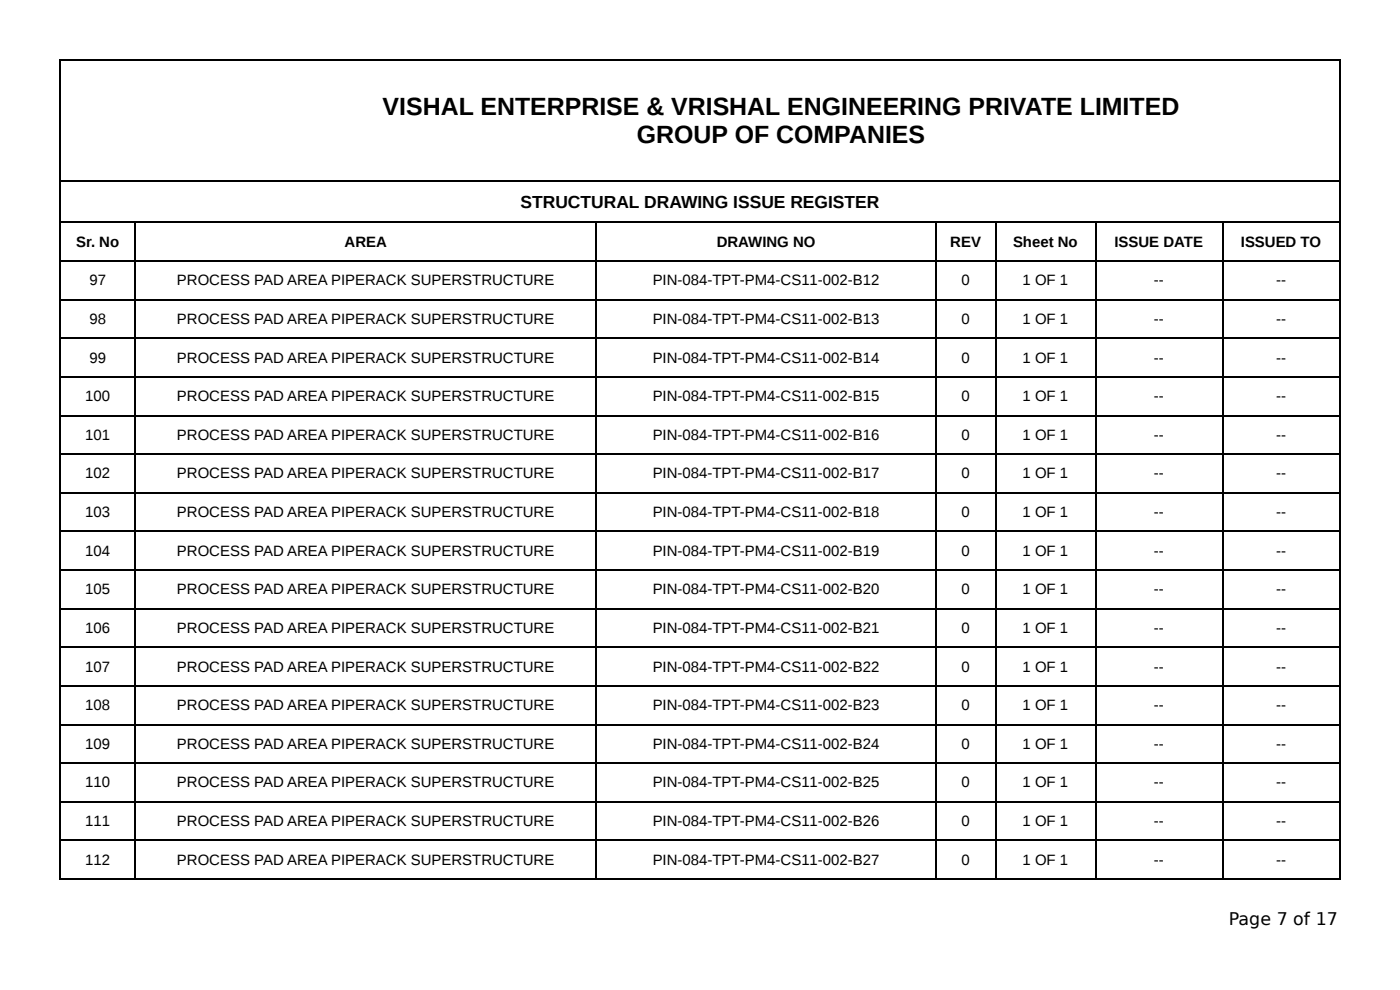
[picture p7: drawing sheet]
<svg xmlns="http://www.w3.org/2000/svg" width="297mm" height="210mm" viewBox="0 0 297 210" stroke-linecap="round" stroke-linejoin="round" font-family="sans-serif">
<defs><g id="words">
<g font-size="5.3">
<text x="81.3" y="24.3">VISHAL ENTERPRISE &amp; VRISHAL ENGINEERING PRIVATE LIMITED</text>
<text x="135.3" y="30.4">GROUP OF COMPANIES</text>
</g>
<g font-size="3.7">
<text x="110.6" y="44.2">STRUCTURAL DRAWING ISSUE REGISTER</text>
<text x="261" y="196.3">Page 7 of 17</text>
</g>
<g font-size="3.2">
<text x="16.2" y="52.4">Sr. No</text>
<text x="73.2" y="52.4">AREA</text>
<text x="152.2" y="52.4">DRAWING NO</text>
<text x="201.8" y="52.4">REV</text>
<text x="215.2" y="52.4">Sheet No</text>
<text x="236.7" y="52.4">ISSUE DATE</text>
<text x="263.5" y="52.4">ISSUED TO</text>
<text x="19" y="60.6">97</text>
<text x="37.6" y="60.6">PROCESS PAD AREA PIPERACK SUPERSTRUCTURE</text>
<text x="138.6" y="60.6">PIN-084-TPT-PM4-CS11-002-B12</text>
<text x="204.2" y="60.6">0</text>
<text x="217.2" y="60.6">1 OF 1</text>
<text x="245" y="60.6">--</text>
<text x="271" y="60.6">--</text>
<text x="19" y="68.8">98</text>
<text x="37.6" y="68.8">PROCESS PAD AREA PIPERACK SUPERSTRUCTURE</text>
<text x="138.6" y="68.8">PIN-084-TPT-PM4-CS11-002-B13</text>
<text x="204.2" y="68.8">0</text>
<text x="217.2" y="68.8">1 OF 1</text>
<text x="245" y="68.8">--</text>
<text x="271" y="68.8">--</text>
<text x="19" y="77">99</text>
<text x="37.6" y="77">PROCESS PAD AREA PIPERACK SUPERSTRUCTURE</text>
<text x="138.6" y="77">PIN-084-TPT-PM4-CS11-002-B14</text>
<text x="204.2" y="77">0</text>
<text x="217.2" y="77">1 OF 1</text>
<text x="245" y="77">--</text>
<text x="271" y="77">--</text>
<text x="18.1" y="85.2">100</text>
<text x="37.6" y="85.2">PROCESS PAD AREA PIPERACK SUPERSTRUCTURE</text>
<text x="138.6" y="85.2">PIN-084-TPT-PM4-CS11-002-B15</text>
<text x="204.2" y="85.2">0</text>
<text x="217.2" y="85.2">1 OF 1</text>
<text x="245" y="85.2">--</text>
<text x="271" y="85.2">--</text>
<text x="18.1" y="93.4">101</text>
<text x="37.6" y="93.4">PROCESS PAD AREA PIPERACK SUPERSTRUCTURE</text>
<text x="138.6" y="93.4">PIN-084-TPT-PM4-CS11-002-B16</text>
<text x="204.2" y="93.4">0</text>
<text x="217.2" y="93.4">1 OF 1</text>
<text x="245" y="93.4">--</text>
<text x="271" y="93.4">--</text>
<text x="18.1" y="101.6">102</text>
<text x="37.6" y="101.6">PROCESS PAD AREA PIPERACK SUPERSTRUCTURE</text>
<text x="138.6" y="101.6">PIN-084-TPT-PM4-CS11-002-B17</text>
<text x="204.2" y="101.6">0</text>
<text x="217.2" y="101.6">1 OF 1</text>
<text x="245" y="101.6">--</text>
<text x="271" y="101.6">--</text>
<text x="18.1" y="109.8">103</text>
<text x="37.6" y="109.8">PROCESS PAD AREA PIPERACK SUPERSTRUCTURE</text>
<text x="138.6" y="109.8">PIN-084-TPT-PM4-CS11-002-B18</text>
<text x="204.2" y="109.8">0</text>
<text x="217.2" y="109.8">1 OF 1</text>
<text x="245" y="109.8">--</text>
<text x="271" y="109.8">--</text>
<text x="18.1" y="118">104</text>
<text x="37.6" y="118">PROCESS PAD AREA PIPERACK SUPERSTRUCTURE</text>
<text x="138.6" y="118">PIN-084-TPT-PM4-CS11-002-B19</text>
<text x="204.2" y="118">0</text>
<text x="217.2" y="118">1 OF 1</text>
<text x="245" y="118">--</text>
<text x="271" y="118">--</text>
<text x="18.1" y="126.2">105</text>
<text x="37.6" y="126.2">PROCESS PAD AREA PIPERACK SUPERSTRUCTURE</text>
<text x="138.6" y="126.2">PIN-084-TPT-PM4-CS11-002-B20</text>
<text x="204.2" y="126.2">0</text>
<text x="217.2" y="126.2">1 OF 1</text>
<text x="245" y="126.2">--</text>
<text x="271" y="126.2">--</text>
<text x="18.1" y="134.4">106</text>
<text x="37.6" y="134.4">PROCESS PAD AREA PIPERACK SUPERSTRUCTURE</text>
<text x="138.6" y="134.4">PIN-084-TPT-PM4-CS11-002-B21</text>
<text x="204.2" y="134.4">0</text>
<text x="217.2" y="134.4">1 OF 1</text>
<text x="245" y="134.4">--</text>
<text x="271" y="134.4">--</text>
<text x="18.1" y="142.6">107</text>
<text x="37.6" y="142.6">PROCESS PAD AREA PIPERACK SUPERSTRUCTURE</text>
<text x="138.6" y="142.6">PIN-084-TPT-PM4-CS11-002-B22</text>
<text x="204.2" y="142.6">0</text>
<text x="217.2" y="142.6">1 OF 1</text>
<text x="245" y="142.6">--</text>
<text x="271" y="142.6">--</text>
<text x="18.1" y="150.8">108</text>
<text x="37.6" y="150.8">PROCESS PAD AREA PIPERACK SUPERSTRUCTURE</text>
<text x="138.6" y="150.8">PIN-084-TPT-PM4-CS11-002-B23</text>
<text x="204.2" y="150.8">0</text>
<text x="217.2" y="150.8">1 OF 1</text>
<text x="245" y="150.8">--</text>
<text x="271" y="150.8">--</text>
<text x="18.1" y="159">109</text>
<text x="37.6" y="159">PROCESS PAD AREA PIPERACK SUPERSTRUCTURE</text>
<text x="138.6" y="159">PIN-084-TPT-PM4-CS11-002-B24</text>
<text x="204.2" y="159">0</text>
<text x="217.2" y="159">1 OF 1</text>
<text x="245" y="159">--</text>
<text x="271" y="159">--</text>
<text x="18.1" y="167.2">110</text>
<text x="37.6" y="167.2">PROCESS PAD AREA PIPERACK SUPERSTRUCTURE</text>
<text x="138.6" y="167.2">PIN-084-TPT-PM4-CS11-002-B25</text>
<text x="204.2" y="167.2">0</text>
<text x="217.2" y="167.2">1 OF 1</text>
<text x="245" y="167.2">--</text>
<text x="271" y="167.2">--</text>
<text x="18.1" y="175.4">111</text>
<text x="37.6" y="175.4">PROCESS PAD AREA PIPERACK SUPERSTRUCTURE</text>
<text x="138.6" y="175.4">PIN-084-TPT-PM4-CS11-002-B26</text>
<text x="204.2" y="175.4">0</text>
<text x="217.2" y="175.4">1 OF 1</text>
<text x="245" y="175.4">--</text>
<text x="271" y="175.4">--</text>
<text x="18.1" y="183.6">112</text>
<text x="37.6" y="183.6">PROCESS PAD AREA PIPERACK SUPERSTRUCTURE</text>
<text x="138.6" y="183.6">PIN-084-TPT-PM4-CS11-002-B27</text>
<text x="204.2" y="183.6">0</text>
<text x="217.2" y="183.6">1 OF 1</text>
<text x="245" y="183.6">--</text>
<text x="271" y="183.6">--</text>
</g>
</g></defs>
<g fill="none" stroke="#000" stroke-width=".26">
<path d="M12.7 12.8h272M12.8 12.7v174.1M284.6 12.7v174.1M12.7 38.5h272M12.7 47.2h272M12.7 55.4h272M28.7 47.4v139.4M126.6 47.4v139.4M198.8 47.4v139.4M211.5 47.4v139.4M232.7 47.4v139.4M259.7 47.4v139.4"/>
<path d="M12.7 63.6h272M12.7 71.8h272M12.7 80h272M12.7 88.2h272M12.7 96.4h272M12.7 104.6h272M12.7 112.8h272M12.7 121h272M12.7 129.2h272M12.7 137.5h272M12.7 145.7h272M12.7 153.9h272"/>
<path d="M12.7 162.1h272M12.7 170.3h272M12.7 178.5h272M12.7 186.7h272"/>
</g>
<use href="#words"/>
</svg>
